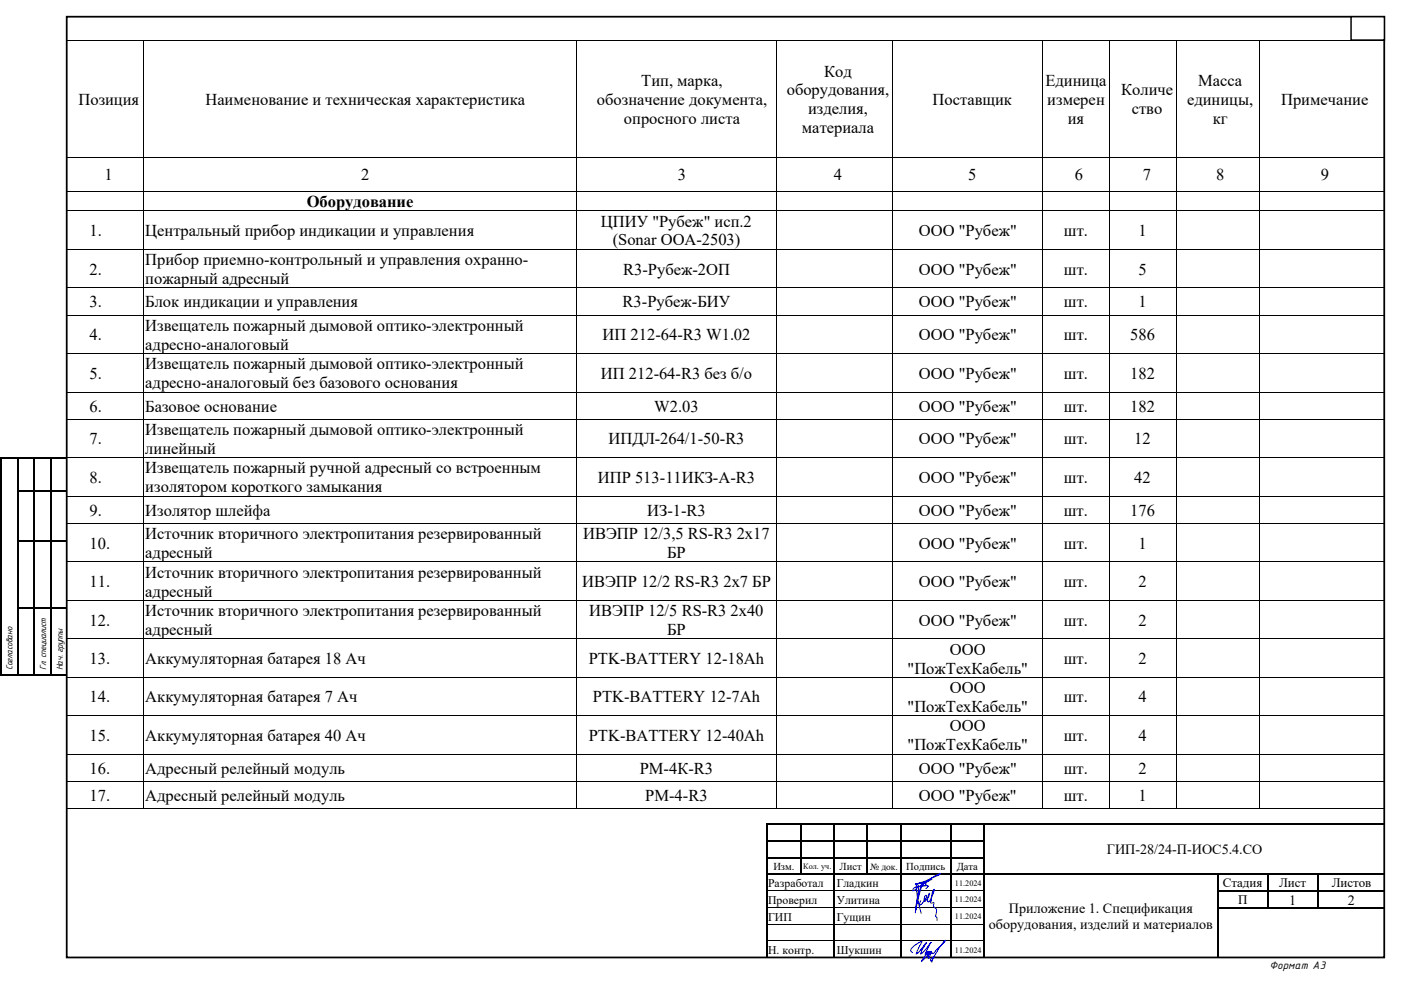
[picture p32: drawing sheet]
<svg xmlns="http://www.w3.org/2000/svg" width="420mm" height="297mm" viewBox="0 0 420 297" stroke-linecap="round" stroke-linejoin="round" font-family="sans-serif">
<defs><g id="words">
<g font-size="5">
<text x="247.1" y="22.9">Код</text>
<text x="192.2" y="25.8">Тип, марка,</text>
<text x="235.9" y="28.6">оборудования,</text>
<text x="313.4" y="25.8">Единица</text>
<text x="336.1" y="28.6">Количе</text>
<text x="359.2" y="25.8">Масса</text>
<text x="23.5" y="31.5">Позиция</text>
<text x="61.6" y="31.5">Наименование и техническая характеристика</text>
<text x="178.9" y="31.5">обозначение документа,</text>
<text x="242.3" y="34.3">изделия,</text>
<text x="279.6" y="31.5">Поставщик</text>
<text x="314" y="31.5">измерен</text>
<text x="339.3" y="34.3">ство</text>
<text x="355.9" y="31.5">единицы,</text>
<text x="384.1" y="31.5">Примечание</text>
<text x="187.1" y="37.1">опросного листа</text>
<text x="240.4" y="40">материала</text>
<text x="320.1" y="37.1">ия</text>
<text x="363.6" y="37.1">кг</text>
<text x="31.4" y="54.1">1</text>
<text x="108.3" y="54.1">2</text>
<text x="203.2" y="54.1">3</text>
<text x="250" y="54.1">4</text>
<text x="290.3" y="54.1">5</text>
<text x="322.2" y="54.1">6</text>
<text x="342.7" y="54.1">7</text>
<text x="364.6" y="54.1">8</text>
<text x="395.9" y="54.1">9</text>
<text x="91.9" y="62.1">Оборудование</text>
<text x="26.8" y="70.7">1.</text>
<text x="43.6" y="70.7">Центральный прибор индикации и управления</text>
<text x="180.2" y="67.9">ЦПИУ &quot;Рубеж&quot; исп.2</text>
<text x="275.5" y="70.7">ООО &quot;Рубеж&quot;</text>
<text x="319" y="70.7">шт.</text>
<text x="341.3" y="70.7">1</text>
<text x="183.7" y="73.6">(Sonar ООА-2503)</text>
<text x="26.8" y="82.3">2.</text>
<text x="43.6" y="79.5">Прибор приемно-контрольный и управления охранно-</text>
<text x="186.8" y="82.3">R3-Рубеж-2ОП</text>
<text x="275.5" y="82.3">ООО &quot;Рубеж&quot;</text>
<text x="319" y="82.3">шт.</text>
<text x="341.3" y="82.3">5</text>
<text x="43.6" y="85.1">пожарный адресный</text>
<text x="26.8" y="92.1">3.</text>
<text x="43.6" y="92.1">Блок индикации и управления</text>
<text x="186.6" y="92.1">R3-Рубеж-БИУ</text>
<text x="275.5" y="92.1">ООО &quot;Рубеж&quot;</text>
<text x="319" y="92.1">шт.</text>
<text x="341.3" y="92.1">1</text>
<text x="26.8" y="102">4.</text>
<text x="43.6" y="99.1">Извещатель пожарный дымовой оптико-электронный</text>
<text x="180.7" y="102">ИП 212-64-R3 W1.02</text>
<text x="275.5" y="102">ООО &quot;Рубеж&quot;</text>
<text x="319" y="102">шт.</text>
<text x="338.8" y="102">586</text>
<text x="43.6" y="104.8">адресно-аналоговый</text>
<text x="26.8" y="113.5">5.</text>
<text x="43.6" y="110.7">Извещатель пожарный дымовой оптико-электронный</text>
<text x="180.2" y="113.5">ИП 212-64-R3 без б/о</text>
<text x="275.5" y="113.5">ООО &quot;Рубеж&quot;</text>
<text x="319" y="113.5">шт.</text>
<text x="338.8" y="113.5">182</text>
<text x="43.6" y="116.4">адресно-аналоговый без базового основания</text>
<text x="26.8" y="123.4">6.</text>
<text x="43.6" y="123.4">Базовое основание</text>
<text x="196.2" y="123.4">W2.03</text>
<text x="275.5" y="123.4">ООО &quot;Рубеж&quot;</text>
<text x="319" y="123.4">шт.</text>
<text x="338.8" y="123.4">182</text>
<text x="43.6" y="130.4">Извещатель пожарный дымовой оптико-электронный</text>
<text x="26.8" y="133.2">7.</text>
<text x="43.6" y="136.1">линейный</text>
<text x="182.5" y="133.2">ИПДЛ-264/1-50-R3</text>
<text x="275.5" y="133.2">ООО &quot;Рубеж&quot;</text>
<text x="319" y="133.2">шт.</text>
<text x="340.1" y="133.2">12</text>
<text x="43.6" y="141.9">Извещатель пожарный ручной адресный со встроенным</text>
<text x="26.8" y="144.7">8.</text>
<text x="43.6" y="147.6">изолятором короткого замыкания</text>
<text x="179.3" y="144.7">ИПР 513-11ИКЗ-А-R3</text>
<text x="275.5" y="144.7">ООО &quot;Рубеж&quot;</text>
<text x="319" y="144.7">шт.</text>
<text x="340.1" y="144.7">42</text>
<text x="26.8" y="154.6">9.</text>
<text x="43.6" y="154.6">Изолятор шлейфа</text>
<text x="194" y="154.6">ИЗ-1-R3</text>
<text x="275.5" y="154.6">ООО &quot;Рубеж&quot;</text>
<text x="319" y="154.6">шт.</text>
<text x="338.8" y="154.6">176</text>
<text x="43.6" y="161.6">Источник вторичного электропитания резервированный</text>
<text x="174.8" y="161.6">ИВЭПР 12/3,5 RS-R3 2х17</text>
<text x="26.8" y="164.5">10.</text>
<text x="43.6" y="167.3">адресный</text>
<text x="200" y="167.3">БР</text>
<text x="275.5" y="164.5">ООО &quot;Рубеж&quot;</text>
<text x="319" y="164.5">шт.</text>
<text x="341.3" y="164.5">1</text>
<text x="43.6" y="173.1">Источник вторичного электропитания резервированный</text>
<text x="26.8" y="176">11.</text>
<text x="43.6" y="178.8">адресный</text>
<text x="174.5" y="176">ИВЭПР 12/2 RS-R3 2х7 БР</text>
<text x="275.5" y="176">ООО &quot;Рубеж&quot;</text>
<text x="319" y="176">шт.</text>
<text x="341.3" y="176">2</text>
<text x="43.6" y="184.7">Источник вторичного электропитания резервированный</text>
<text x="176.7" y="184.7">ИВЭПР 12/5 RS-R3 2х40</text>
<text x="26.8" y="187.5">12.</text>
<text x="43.6" y="190.4">адресный</text>
<text x="200" y="190.4">БР</text>
<text x="275.5" y="187.5">ООО &quot;Рубеж&quot;</text>
<text x="319" y="187.5">шт.</text>
<text x="341.3" y="187.5">2</text>
<text x="284.8" y="196.2">ООО</text>
<text x="26.8" y="199.1">13.</text>
<text x="43.6" y="199.1">Аккумуляторная батарея 18 Ач</text>
<text x="176.5" y="199.1">PTK-BATTERY 12-18Ah</text>
<text x="272.1" y="201.9">&quot;ПожТехКабель&quot;</text>
<text x="319" y="199.1">шт.</text>
<text x="341.3" y="199.1">2</text>
<text x="284.8" y="207.7">ООО</text>
<text x="26.8" y="210.6">14.</text>
<text x="43.6" y="210.6">Аккумуляторная батарея 7 Ач</text>
<text x="177.8" y="210.6">PTK-BATTERY 12-7Ah</text>
<text x="272.1" y="213.4">&quot;ПожТехКабель&quot;</text>
<text x="319" y="210.6">шт.</text>
<text x="341.3" y="210.6">4</text>
<text x="284.8" y="219.2">ООО</text>
<text x="26.8" y="222.1">15.</text>
<text x="43.6" y="222.1">Аккумуляторная батарея 40 Ач</text>
<text x="176.5" y="222.1">PTK-BATTERY 12-40Ah</text>
<text x="272.1" y="224.9">&quot;ПожТехКабель&quot;</text>
<text x="319" y="222.1">шт.</text>
<text x="341.3" y="222.1">4</text>
<text x="26.8" y="231.9">16.</text>
<text x="43.6" y="231.9">Адресный релейный модуль</text>
<text x="191.8" y="231.9">РМ-4К-R3</text>
<text x="275.5" y="231.9">ООО &quot;Рубеж&quot;</text>
<text x="319" y="231.9">шт.</text>
<text x="341.3" y="231.9">2</text>
<text x="26.8" y="240.1">17.</text>
<text x="43.6" y="240.1">Адресный релейный модуль</text>
<text x="193.5" y="240.1">РМ-4-R3</text>
<text x="275.5" y="240.1">ООО &quot;Рубеж&quot;</text>
<text x="319" y="240.1">шт.</text>
<text x="341.3" y="240.1">1</text>
</g>
<g font-size="4.2">
<text x="331.9" y="256.1">ГИП-28/24-П-ИОС5.4.СО</text>
<text x="302.5" y="273.7">Приложение 1. Спецификация</text>
<text x="386.5" y="271.4">1</text>
<text x="404.1" y="271.4">2</text>
<text x="296.5" y="278.6">оборудования, изделий и материалов</text>
</g>
<g font-size="3.9">
<text x="366.6" y="266">Стадия</text>
<text x="383.5" y="266">Лист</text>
<text x="399.2" y="266">Листов</text>
<text x="371.2" y="271">П</text>
</g>
<g font-size="3.5">
<text x="230.3" y="265.9">Разработал</text>
<text x="250.9" y="265.9">Гладкин</text>
<text x="230.3" y="270.9">Проверил</text>
<text x="230.3" y="275.9">ГИП</text>
<text x="250.9" y="270.9">Улитина</text>
<text x="250.9" y="275.9">Гущин</text>
<text x="230.3" y="286">Н. контр.</text>
<text x="250.9" y="286">Шукшин</text>
<text x="380.6" y="290.4">Формат А3</text>
</g>
<g font-size="3.2">
<text x="231.9" y="260.8">Изм.</text>
<text x="251.7" y="260.8">Лист</text>
<text x="271.7" y="260.8">Подпись</text>
<text x="286.9" y="260.8">Дата</text>
</g>
<g font-size="2.8">
<text x="3.8" y="200.9" transform="rotate(-90 3.8 200.9)">Согласовано</text>
<text x="13.8" y="200.9" transform="rotate(-90 13.8 200.9)">Гл. специалист</text>
<text x="18.8" y="200.9" transform="rotate(-90 18.8 200.9)">Нач. группы</text>
<text x="260.9" y="260.6">№ док.</text>
</g>
<g font-size="2.5">
<text x="240.8" y="260.5">Кол. уч.</text>
<text x="286.3" y="265.5">11.2024</text>
<text x="286.3" y="270.5">11.2024</text>
<text x="286.3" y="275.5">11.2024</text>
<text x="286.3" y="285.5">11.2024</text>
</g>
</g></defs>
<g fill="#000">
<path d="M0 136.9h.5v.6h-.5zM0 136.9h.5v.5h-.5zM.5 136.9h4.5v.5h-4.5zM5 137.4l.5 .1zM5 136.9h.5v.5h-.5zM5.5 136.9h4.5v.5h-4.5zM10 137.4l.5 .1zM10 136.9h.5v.5h-.5zM10.5 136.9h4.5v.5h-4.5zM15 137.4l.5 .1zM15 136.9h.5v.5h-.5zM15.5 136.9h4.5v.5h-4.5z"/>
<path d="M0 137.5h.5v9.4h-.5zM0 146.9h.5v.5h-.5zM0 147.4h.5v14.5h-.5zM0 161.9h.5v.6h-.5zM0 162.5h.5v19.4h-.5zM0 181.9h.5v.6h-.5zM0 182.5h.5v19.5h-.5zM0 202h.5v.5h-.5zM229.8 247.2h.5v.2h-.5zM229.8 246.8h.5v.4h-.5zM239.8 247.2h.5v.2h-.5zM239.8 246.8h.4v.4h-.4z"/>
<path d="M249.8 247.2h.5v.2h-.5zM249.8 246.8h.3v.4h-.3zM259.8 247.2h.5v.2h-.5zM259.8 246.8h.3v.4h-.3zM269.8 247.2h.5v.2h-.5zM269.8 246.8h.3v.4h-.3zM284.8 247.2h.5v.2h-.5zM284.8 246.8h.4v.4h-.4zM364.8 262.4h.5zM379.8 262.4h.5zM394.8 262.4h.6z"/>
</g>
<path d="M230.3 247h9.5M230.3 252h9.5M240.2 247h9.6M240.3 252h9.5M250.1 247h9.7M250.3 252h9.5M260.1 247h9.7M260.3 252h9.5M270.1 247h14.7M270.3 252h14.5M285.2 247h9.6M285.3 252h9.5" fill="none" stroke="#000" stroke-width=".34"/>
<g fill="#000">
<path d="M5 137.5h.5v9.4h-.5z" fill-rule="evenodd"/>
<path d="M5 146.9h.5v.5h-.5z" fill-rule="evenodd"/>
<path d="M5.5 146.9h4.5v.5h-4.5z" fill-rule="evenodd"/>
<path d="M10 137.5h.5v9.4h-.5z" fill-rule="evenodd"/>
<path d="M10 146.9h.5v.5h-.5z" fill-rule="evenodd"/>
<path d="M10.5 146.9h4.5v.5h-4.5z" fill-rule="evenodd"/>
<path d="M15 137.5h.5v9.4h-.5z" fill-rule="evenodd"/>
<path d="M15 146.9h.5v.5h-.5z" fill-rule="evenodd"/>
<path d="M15.5 146.9h4.5v.5h-4.5z" fill-rule="evenodd"/>
<path d="M5 147.4h.5v14.5h-.5z" fill-rule="evenodd"/>
<path d="M5 161.9h.5v.6h-.5z" fill-rule="evenodd"/>
<path d="M5.5 161.9h4.5v.5h-4.5z" fill-rule="evenodd"/>
<path d="M10 147.4h.5v14.5h-.5z" fill-rule="evenodd"/>
<path d="M10 161.9h.5v.6h-.5z" fill-rule="evenodd"/>
<path d="M10.5 161.9h4.5v.5h-4.5z" fill-rule="evenodd"/>
<path d="M15 147.4h.5v14.5h-.5z" fill-rule="evenodd"/>
<path d="M15 161.9h.5v.6h-.5z" fill-rule="evenodd"/>
<path d="M15.5 161.9h4.5v.5h-4.5z" fill-rule="evenodd"/>
<path d="M5 162.5h.5v19.4h-.5z" fill-rule="evenodd"/>
<path d="M5 181.9h.5v.6h-.5z" fill-rule="evenodd"/>
<path d="M5.5 181.9h4.5v.6h-4.5z" fill-rule="evenodd"/>
<path d="M10 162.5h.5v19.4h-.5z" fill-rule="evenodd"/>
<path d="M10 181.9h.5v.6h-.5z" fill-rule="evenodd"/>
<path d="M10.5 181.9h4.5v.6h-4.5z" fill-rule="evenodd"/>
<path d="M15 162.5h.5v19.4h-.5z" fill-rule="evenodd"/>
<path d="M15 181.9h.5v.6h-.5z" fill-rule="evenodd"/>
<path d="M15.5 181.9h4.5v.6h-4.5z" fill-rule="evenodd"/>
<path d="M.5 202h4.5v.5h-4.5z" fill-rule="evenodd"/>
<path d="M5 182.5h.5v19.5h-.5z" fill-rule="evenodd"/>
<path d="M5 202h.5v.5h-.5z" fill-rule="evenodd"/>
<path d="M5.5 202h4.5v.5h-4.5z" fill-rule="evenodd"/>
<path d="M10 182.5h.5v19.5h-.5z" fill-rule="evenodd"/>
<path d="M10 202h.5v.5h-.5z" fill-rule="evenodd"/>
<path d="M10.5 202h4.5v.5h-4.5z" fill-rule="evenodd"/>
<path d="M15 182.5h.5v19.5h-.5z" fill-rule="evenodd"/>
<path d="M15 202h.5v.5h-.5z" fill-rule="evenodd"/>
<path d="M15.5 202h4.5v.5h-4.5z" fill-rule="evenodd"/>
<path d="M229.8 247.4h.5v4.4h-.5z" fill-rule="evenodd"/>
<path d="M229.8 251.8h.5v.6h-.5z" fill-rule="evenodd"/>
<path d="M229.8 252.4h.5v4.5h-.5z" fill-rule="evenodd"/>
<path d="M229.8 256.9h.5v.5h-.5z" fill-rule="evenodd"/>
<path d="M230.3 256.9h9.5v.5h-9.5z" fill-rule="evenodd"/>
<path d="M239.8 247.4h.5v4.4h-.5z" fill-rule="evenodd"/>
<path d="M239.8 251.8h.5v.6h-.5z" fill-rule="evenodd"/>
<path d="M239.8 252.4h.5v4.5h-.5z" fill-rule="evenodd"/>
<path d="M239.8 256.9h.5v.5h-.5z" fill-rule="evenodd"/>
<path d="M240.3 256.9h9.5v.5h-9.5z" fill-rule="evenodd"/>
<path d="M249.8 247.4h.5v4.4h-.5z" fill-rule="evenodd"/>
<path d="M249.8 251.8h.5v.6h-.5z" fill-rule="evenodd"/>
<path d="M249.8 252.4h.5v4.5h-.5z" fill-rule="evenodd"/>
<path d="M249.8 256.9h.5v.5h-.5z" fill-rule="evenodd"/>
<path d="M250.3 256.9h9.5v.5h-9.5z" fill-rule="evenodd"/>
<path d="M259.8 247.4h.5v4.4h-.5z" fill-rule="evenodd"/>
<path d="M259.8 251.8h.5v.6h-.5z" fill-rule="evenodd"/>
<path d="M259.8 252.4h.5v4.5h-.5z" fill-rule="evenodd"/>
<path d="M259.8 256.9h.5v.5h-.5z" fill-rule="evenodd"/>
<path d="M260.3 256.9h9.5v.5h-9.5z" fill-rule="evenodd"/>
<path d="M269.8 247.4h.5v4.4h-.5z" fill-rule="evenodd"/>
<path d="M269.8 251.8h.5v.6h-.5z" fill-rule="evenodd"/>
<path d="M269.8 252.4h.5v4.5h-.5z" fill-rule="evenodd"/>
<path d="M269.8 256.9h.5v.5h-.5z" fill-rule="evenodd"/>
<path d="M270.3 256.9h14.5v.5h-14.5z" fill-rule="evenodd"/>
<path d="M284.8 247.4h.5v4.4h-.5z" fill-rule="evenodd"/>
<path d="M284.8 251.8h.5v.6h-.5z" fill-rule="evenodd"/>
<path d="M284.8 252.4h.5v4.5h-.5z" fill-rule="evenodd"/>
<path d="M284.8 256.9h.5v.5h-.5z" fill-rule="evenodd"/>
<path d="M285.3 256.9h9.5v.5h-9.5z" fill-rule="evenodd"/>
<path d="M294.8 246.8h.5v.6h-.5z" fill-rule="evenodd"/>
<path d="M294.8 246.8h.5v.6h-.5z" fill-rule="evenodd"/>
<path d="M294.8 247.4h.5v4.4h-.5z" fill-rule="evenodd"/>
<path d="M294.8 251.8h.5v.6h-.5z" fill-rule="evenodd"/>
<path d="M294.8 252.4h.5v4.5h-.5z" fill-rule="evenodd"/>
<path d="M294.8 256.9h.5v.5h-.5z" fill-rule="evenodd"/>
<path d="M295.3 246.8h119.7v.6h-119.7z" fill-rule="evenodd"/>
<path d="M229.8 257.4h.5v4.5h-.5z" fill-rule="evenodd"/>
<path d="M229.8 261.9h.5v.5h-.5z" fill-rule="evenodd"/>
<path d="M229.8 262.4h.5v4.5h-.5z" fill-rule="evenodd"/>
<path d="M229.8 266.9h.5v.5h-.5z" fill-rule="evenodd"/>
<path d="M229.8 267.4h.5v4.5h-.5z" fill-rule="evenodd"/>
<path d="M229.8 271.9h.5v.6h-.5z" fill-rule="evenodd"/>
<path d="M229.8 272.5h.5v4.4h-.5z" fill-rule="evenodd"/>
<path d="M229.8 276.9h.5v.6h-.5z" fill-rule="evenodd"/>
<path d="M230.3 261.9h9.5v.5h-9.5z" fill-rule="evenodd"/>
<path d="M239.8 257.4h.5v4.5h-.5z" fill-rule="evenodd"/>
<path d="M239.8 261.9h.5v.5h-.5z" fill-rule="evenodd"/>
<path d="M240.3 261.9h9.5v.5h-9.5z" fill-rule="evenodd"/>
<path d="M249.8 257.4h.5v4.5h-.5z" fill-rule="evenodd"/>
<path d="M249.8 261.9h.5v.5h-.5z" fill-rule="evenodd"/>
<path d="M249.8 262.4h.5v4.5h-.5z" fill-rule="evenodd"/>
<path d="M249.8 266.9h.5v.5h-.5z" fill-rule="evenodd"/>
<path d="M249.8 267.4h.5v4.5h-.5z" fill-rule="evenodd"/>
<path d="M249.8 271.9h.5v.6h-.5z" fill-rule="evenodd"/>
<path d="M249.8 272.5h.5v4.4h-.5z" fill-rule="evenodd"/>
<path d="M249.8 276.9h.5v.6h-.5z" fill-rule="evenodd"/>
<path d="M250.3 261.9h9.5v.5h-9.5z" fill-rule="evenodd"/>
<path d="M259.8 257.4h.5v4.5h-.5z" fill-rule="evenodd"/>
<path d="M259.8 261.9h.5v.5h-.5z" fill-rule="evenodd"/>
<path d="M260.3 261.9h9.5v.5h-9.5z" fill-rule="evenodd"/>
<path d="M269.8 257.4h.5v4.5h-.5z" fill-rule="evenodd"/>
<path d="M269.8 261.9h.5v.5h-.5z" fill-rule="evenodd"/>
<path d="M269.8 262.4h.5v4.5h-.5z" fill-rule="evenodd"/>
<path d="M269.8 266.9h.5v.5h-.5z" fill-rule="evenodd"/>
<path d="M269.8 267.4h.5v4.5h-.5z" fill-rule="evenodd"/>
<path d="M269.8 271.9h.5v.6h-.5z" fill-rule="evenodd"/>
<path d="M269.8 272.5h.5v4.4h-.5z" fill-rule="evenodd"/>
<path d="M269.8 276.9h.5v.6h-.5z" fill-rule="evenodd"/>
<path d="M270.3 261.9h14.5v.5h-14.5z" fill-rule="evenodd"/>
<path d="M284.8 257.4h.5v4.5h-.5z" fill-rule="evenodd"/>
<path d="M284.8 261.9h.5v.5h-.5z" fill-rule="evenodd"/>
<path d="M284.8 262.4h.5v4.5h-.5z" fill-rule="evenodd"/>
<path d="M284.8 266.9h.5v.5h-.5z" fill-rule="evenodd"/>
<path d="M284.8 267.4h.5v4.5h-.5z" fill-rule="evenodd"/>
<path d="M284.8 271.9h.5v.6h-.5z" fill-rule="evenodd"/>
<path d="M284.8 272.5h.5v4.4h-.5z" fill-rule="evenodd"/>
<path d="M284.8 276.9h.5v.6h-.5z" fill-rule="evenodd"/>
<path d="M285.3 261.9h9.5v.5h-9.5z" fill-rule="evenodd"/>
<path d="M294.8 257.4h.5v4.5h-.5z" fill-rule="evenodd"/>
<path d="M294.8 261.9h.5v.5h-.5z" fill-rule="evenodd"/>
<path d="M294.8 262.4h.5v4.5h-.5z" fill-rule="evenodd"/>
<path d="M294.8 266.9h.5v.5h-.5z" fill-rule="evenodd"/>
<path d="M294.8 267.4h.5v4.5h-.5z" fill-rule="evenodd"/>
<path d="M294.8 271.9h.5v.6h-.5z" fill-rule="evenodd"/>
<path d="M294.8 272.5h.5v4.4h-.5z" fill-rule="evenodd"/>
<path d="M294.8 276.9h.5v.6h-.5z" fill-rule="evenodd"/>
<path d="M295.3 261.9h69.5v.5h-69.5z" fill-rule="evenodd"/>
<path d="M364.8 261.9h.5v.5h-.5z" fill-rule="evenodd"/>
<path d="M364.8 262.4h.5v4.5h-.5z" fill-rule="evenodd"/>
<path d="M364.8 266.9h.5v.5h-.5z" fill-rule="evenodd"/>
<path d="M364.8 267.4h.5v4.5h-.5z" fill-rule="evenodd"/>
<path d="M364.8 271.9h.5v.6h-.5z" fill-rule="evenodd"/>
<path d="M364.8 272.5h.5v4.4h-.5z" fill-rule="evenodd"/>
<path d="M364.8 276.9h.5v.6h-.5z" fill-rule="evenodd"/>
<path d="M365.3 261.9h14.5v.5h-14.5z" fill-rule="evenodd"/>
<path d="M365.3 266.9h14.5v.5h-14.5z" fill-rule="evenodd"/>
<path d="M365.3 271.9h14.5v.5h-14.5z" fill-rule="evenodd"/>
<path d="M379.8 261.9h.5v.5h-.5z" fill-rule="evenodd"/>
<path d="M379.8 262.4h.5v4.5h-.5z" fill-rule="evenodd"/>
<path d="M379.8 266.9h.5v.5h-.5z" fill-rule="evenodd"/>
<path d="M379.8 267.4h.5v4.5h-.5z" fill-rule="evenodd"/>
<path d="M379.8 271.9h.5v.5h-.5z" fill-rule="evenodd"/>
<path d="M380.3 261.9h14.5v.5h-14.5z" fill-rule="evenodd"/>
<path d="M380.3 266.9h14.5v.5h-14.5z" fill-rule="evenodd"/>
<path d="M380.3 271.9h14.5v.5h-14.5z" fill-rule="evenodd"/>
<path d="M394.8 261.9h.6v.5h-.6z" fill-rule="evenodd"/>
<path d="M394.8 262.4h.6v4.5h-.6z" fill-rule="evenodd"/>
<path d="M394.8 266.9h.6v.5h-.6z" fill-rule="evenodd"/>
<path d="M394.8 267.4h.6v4.5h-.6z" fill-rule="evenodd"/>
<path d="M394.8 271.9h.6v.5h-.6z" fill-rule="evenodd"/>
<path d="M395.4 261.9h19.6v.5h-19.6z" fill-rule="evenodd"/>
<path d="M395.4 266.9h19.6v.5h-19.6z" fill-rule="evenodd"/>
<path d="M395.4 271.9h19.6v.5h-19.6z" fill-rule="evenodd"/>
<path d="M229.8 277.5h.5v4.4h-.5z" fill-rule="evenodd"/>
<path d="M229.8 281.9h.5v.5h-.5z" fill-rule="evenodd"/>
<path d="M229.8 282.4h.5v4.5h-.5z" fill-rule="evenodd"/>
<path d="M249.8 277.5h.5v4.4h-.5z" fill-rule="evenodd"/>
<path d="M249.8 281.9h.5v.5h-.5z" fill-rule="evenodd"/>
<path d="M249.8 282.4h.5v4.5h-.5z" fill-rule="evenodd"/>
<path d="M269.8 277.5h.5v4.4h-.5z" fill-rule="evenodd"/>
<path d="M269.8 281.9h.5v.5h-.5z" fill-rule="evenodd"/>
<path d="M269.8 282.4h.5v4.5h-.5z" fill-rule="evenodd"/>
<path d="M284.8 277.5h.5v4.4h-.5z" fill-rule="evenodd"/>
<path d="M284.8 281.9h.5v.5h-.5z" fill-rule="evenodd"/>
<path d="M284.8 282.4h.5v4.5h-.5z" fill-rule="evenodd"/>
<path d="M294.8 277.5h.5v4.4h-.5z" fill-rule="evenodd"/>
<path d="M294.8 281.9h.5v.5h-.5z" fill-rule="evenodd"/>
<path d="M294.8 282.4h.5v4.5h-.5z" fill-rule="evenodd"/>
<path d="M364.8 277.5h.5v4.4h-.5z" fill-rule="evenodd"/>
<path d="M364.8 281.9h.5v.5h-.5z" fill-rule="evenodd"/>
<path d="M364.8 282.4h.5v4.5h-.5z" fill-rule="evenodd"/>
</g>
<g fill="none" stroke="#000" stroke-width=".3">
<path d="M230.3 267h19.5M230.3 272h19.5M230.3 277h19.5M250.3 267h19.5M250.3 272h19.5M250.3 277h19.5M270.3 267h14.5M270.3 272h14.5M270.3 277h14.5M285.3 267h9.5M285.3 272h9.5M285.3 277h9.5"/>
<path d="M230.3 282h19.5M250.3 282h19.5M270.3 282h14.5M285.3 282h9.5"/>
</g>
<path d="M20 5h395v282h-395z" fill="none" stroke="#000" stroke-width=".53"/>
<path d="M405.1 5h10v7h-10z" fill-rule="evenodd" fill="#fff" stroke="#000" stroke-width=".44"/>
<path d="M279.4 263.6l-3.2 1.7 .5-.2a.51 .51 0 0 0 .5 .3 .51 .51 0 0 0 .5-.4l-1-.3-2.4 .3 4.6-1.5 2.7-1.3 .2-.3-1.5 .6-2 1.3-4.6 3.2a1.8 1.8 0 0 1 1.3-1.4l-.2 .4 3.5-.5-.7 .8M273.5 285.5a.91 .91 0 0 1-.4-.9 .91 .91 0 0 1 .6-.8l1.1-.8 1.6-.8-1.4 2.8-.3 .9h.1l3-3.4-1.5 2.5-.2 .9 1.1-.9 1.9-2.6-1.7 3.7a.87 .87 0 0 0 1.1-.7l-.1-.2-.3 .1-1.8 2.8 2.5-2.7-.6 1.2 1-1.4-.8 2a1.08 1.08 0 0 1 .2-1.3 1.08 1.08 0 0 1 1.3-.1l3.5-3.9-1.7 2-1.8 3.1-.5 1.3a.82 .82 0 0 1-.3-.9 .82 .82 0 0 1 .8-.6h.4" fill="none" stroke="#00f" stroke-width=".3"/>
<path d="M274.4 273.6l.9-5.3 1.4-3.8-1.2 3.9-1 4.5 .9-6.9-.5-1-.2 .5 .5 4.2 1 4M276 270l-.3 .8 .1 .5 1.7-1.8 .3-.8-.1-.3-.5 .5-.1 1.3 .6-.3 .8-1.4 .1-.8-.5 1.9 .1 .7h.3l.9-1.7 .7-2-.6 .8-.5 2.6 .2 .2-.2 .2 .2 .3 .8-.1-.1 1.1 .8 .8-.2 2.1 .4 .4v.9" fill="none" stroke="#00c" stroke-width=".3"/>
<g fill="#000">
<path d="M19.9 12.1l.2 .1zM43 12.1l.2 .1zM172.8 12.1l.2 .1zM232.7 12.1l.2 .1zM267.6 12.1l.2 .1zM312.5 12.1l.2 .1zM332.5 12.1l.2 .1zM352.5 12.1l.2 .1zM377.4 12.1l.2 .1zM415 12.1l.2 .1zM19.9 47.1l.2 .2zM19.9 57.3l.2 .1z"/>
<path d="M43 47.1l.2 .2zM43 57.3l.2 .1zM172.8 47.1l.2 .2zM172.8 57.3l.2 .1zM232.7 47.1l.2 .2zM232.7 57.3l.2 .1zM267.6 47.1l.2 .2zM267.6 57.3l.2 .1zM312.5 47.1l.2 .2zM312.5 57.3l.2 .1zM332.5 47.1l.2 .2zM332.5 57.3l.2 .1z"/>
<path d="M352.5 47.1l.2 .2zM352.5 57.3l.2 .1zM377.4 47.1l.2 .2zM377.4 57.3l.2 .1zM415 47.1l.2 .2zM415 57.3l.2 .1zM19.9 63.1l.2 .2zM19.9 74.7l.2 .1zM43 63.1l.2 .2zM43 74.7l.2 .1zM172.8 63.1l.2 .2zM172.8 74.7l.2 .1z"/>
<path d="M232.7 63.1l.2 .2zM232.7 74.7l.2 .1zM267.6 63.1l.2 .2zM267.6 74.7l.2 .1zM312.5 63.1l.2 .2zM312.5 74.7l.2 .1zM332.5 63.1l.2 .2zM332.5 74.7l.2 .1zM352.5 63.1l.2 .2zM352.5 74.7l.2 .1zM377.4 63.1l.2 .2zM377.4 74.7l.2 .1z"/>
<path d="M415 63.1l.2 .2zM415 74.7l.2 .1zM19.9 86.2l.2 .2zM19.9 94.4l.2 .1zM43 86.2l.2 .2zM43 94.4l.2 .1zM172.8 86.2l.2 .2zM172.8 94.4l.2 .1zM232.7 86.2l.2 .2zM232.7 94.4l.2 .1zM267.6 86.2l.2 .2zM267.6 94.4l.2 .1z"/>
<path d="M312.5 86.2l.2 .2zM312.5 94.4l.2 .1zM332.5 86.2l.2 .2zM332.5 94.4l.2 .1zM352.5 86.2l.2 .2zM352.5 94.4l.2 .1zM377.4 86.2l.2 .2zM377.4 94.4l.2 .1zM415 86.2l.2 .2zM415 94.4l.2 .1zM19.9 105.9l.2 .1zM19.9 117.4l.2 .2z"/>
<path d="M43 105.9l.2 .1zM43 117.4l.2 .2zM172.8 105.9l.2 .1zM172.8 117.4l.2 .2zM232.7 105.9l.2 .1zM232.7 117.4l.2 .2zM267.6 105.9l.2 .1zM267.6 117.4l.2 .2zM312.5 105.9l.2 .1zM312.5 117.4l.2 .2zM332.5 105.9l.2 .1zM332.5 117.4l.2 .2z"/>
<path d="M352.5 105.9l.2 .1zM352.5 117.4l.2 .2zM377.4 105.9l.2 .1zM377.4 117.4l.2 .2zM415 105.9l.2 .1zM415 117.4l.2 .2zM19.9 125.6l.2 .2zM19.9 137.1l.2 .2zM43 125.6l.2 .2zM43 137.1l.2 .2zM172.8 125.6l.2 .2zM172.8 137.1l.2 .2z"/>
<path d="M232.7 125.6l.2 .2zM232.7 137.1l.2 .2zM267.6 125.6l.2 .2zM267.6 137.1l.2 .2zM312.5 125.6l.2 .2zM312.5 137.1l.2 .2zM332.5 125.6l.2 .2zM332.5 137.1l.2 .2zM352.5 125.6l.2 .2zM352.5 137.1l.2 .2zM377.4 125.6l.2 .2zM377.4 137.1l.2 .2z"/>
<path d="M415 125.6l.2 .2zM415 137.1l.2 .2zM19.9 148.6l.2 .2zM19.9 156.8l.2 .2zM43 148.6l.2 .2zM43 156.8l.2 .2zM172.8 148.6l.2 .2zM172.8 156.8l.2 .2zM232.7 148.6l.2 .2zM232.7 156.8l.2 .2zM267.6 148.6l.2 .2zM267.6 156.8l.2 .2z"/>
<path d="M312.5 148.6l.2 .2zM312.5 156.8l.2 .2zM332.5 148.6l.2 .2zM332.5 156.8l.2 .2zM352.5 148.6l.2 .2zM352.5 156.8l.2 .2zM377.4 148.6l.2 .2zM377.4 156.8l.2 .2zM415 148.6l.2 .2zM415 156.8l.2 .2zM19.9 168.4l.2 .1zM43 168.4l.2 .1z"/>
<path d="M172.8 168.4l.2 .1zM232.7 168.4l.2 .1zM267.6 168.4l.2 .1zM312.5 168.4l.2 .1zM332.5 168.4l.2 .1zM352.5 168.4l.2 .1zM377.4 168.4l.2 .1zM415 168.4l.2 .1zM19.9 179.9l.2 .1zM19.9 191.4l.2 .2zM43 179.9l.2 .1zM43 191.4l.2 .2z"/>
<path d="M172.8 179.9l.2 .1zM172.8 191.4l.2 .2zM232.7 179.9l.2 .1zM232.7 191.4l.2 .2zM267.6 179.9l.2 .1zM267.6 191.4l.2 .2zM312.5 179.9l.2 .1zM312.5 191.4l.2 .2zM332.5 179.9l.2 .1zM332.5 191.4l.2 .2zM352.5 179.9l.2 .1zM352.5 191.4l.2 .2z"/>
<path d="M377.4 179.9l.2 .1zM377.4 191.4l.2 .2zM415 179.9l.2 .1zM415 191.4l.2 .2zM19.9 202.9l.2 .2zM19.9 214.5l.2 .1zM43 202.9l.2 .2zM43 214.5l.2 .1zM172.8 202.9l.2 .2zM172.8 214.5l.2 .1zM232.7 202.9l.2 .2zM232.7 214.5l.2 .1z"/>
<path d="M267.6 202.9l.2 .2zM267.6 214.5l.2 .1zM312.5 202.9l.2 .2zM312.5 214.5l.2 .1zM332.5 202.9l.2 .2zM332.5 214.5l.2 .1zM352.5 202.9l.2 .2zM352.5 214.5l.2 .1zM377.4 202.9l.2 .2zM377.4 214.5l.2 .1zM415 202.9l.2 .2zM415 214.5l.2 .1z"/>
<path d="M19.9 226l.2 .1zM19.9 234.2l.2 .2zM43 226l.2 .1zM43 234.2l.2 .2zM172.8 226l.2 .1zM172.8 234.2l.2 .2zM232.7 226l.2 .1zM232.7 234.2l.2 .2zM267.6 226l.2 .1zM267.6 234.2l.2 .2zM312.5 226l.2 .1zM312.5 234.2l.2 .2z"/>
<path d="M332.5 226l.2 .1zM332.5 234.2l.2 .2zM352.5 226l.2 .1zM352.5 234.2l.2 .2zM377.4 226l.2 .1zM377.4 234.2l.2 .2zM415 226l.2 .1zM415 234.2l.2 .2zM19.9 242.4l.2 .1zM43 242.4l.2 .1zM172.8 242.4l.2 .1zM232.7 242.4l.2 .1z"/>
<path d="M267.6 242.4l.2 .1zM312.5 242.4l.2 .1zM332.5 242.4l.2 .1zM352.5 242.4l.2 .1zM377.4 242.4l.2 .1zM415 242.4l.2 .1z"/>
</g>
<g fill="none" stroke="#000" stroke-width=".3">
<path d="M20 12.2v34.9M20.1 12.1h22.9M43.1 12.2v34.9M43.2 12.1h129.6M172.9 12.2v34.9M173 12.1h59.7M232.8 12.2v34.9M232.9 12.1h34.7M267.7 12.2v34.9M267.8 12.1h44.7M312.6 12.2v34.9M312.7 12.1h19.8"/>
<path d="M332.6 12.2v34.9M332.7 12.1h19.8M352.6 12.2v34.9M352.7 12.1h24.7M377.5 12.2v34.9M377.6 12.1h37.4M415.1 12.2v34.9M20 47.3v10M20 57.4v5.7M20.1 47.2h22.9M20.1 57.4h22.9M43.1 47.3v10"/>
<path d="M43.1 57.4v5.7M43.2 47.2h129.6M43.2 57.4h129.6M172.9 47.3v10M172.9 57.4v5.7M173 47.2h59.7M173 57.4h59.7M232.8 47.3v10M232.8 57.4v5.7M232.9 47.2h34.7M232.9 57.4h34.7M267.7 47.3v10"/>
<path d="M267.7 57.4v5.7M267.8 47.2h44.7M267.8 57.4h44.7M312.6 47.3v10M312.6 57.4v5.7M312.7 47.2h19.8M312.7 57.4h19.8M332.6 47.3v10M332.6 57.4v5.7M332.7 47.2h19.8M332.7 57.4h19.8M352.6 47.3v10"/>
<path d="M352.6 57.4v5.7M352.7 47.2h24.7M352.7 57.4h24.7M377.5 47.3v10M377.5 57.4v5.7M377.6 47.2h37.4M377.6 57.4h37.4M415.1 47.3v10M415.1 57.4v5.7M20 63.3v11.4M20 74.8v11.4M20.1 63.2h22.9"/>
<path d="M20.1 74.8h22.9M43.1 63.3v11.4M43.1 74.8v11.4M43.2 63.2h129.6M43.2 74.8h129.6M172.9 63.3v11.4M172.9 74.8v11.4M173 63.2h59.7M173 74.8h59.7M232.8 63.3v11.4M232.8 74.8v11.4M232.9 63.2h34.7"/>
<path d="M232.9 74.8h34.7M267.7 63.3v11.4M267.7 74.8v11.4M267.8 63.2h44.7M267.8 74.8h44.7M312.6 63.3v11.4M312.6 74.8v11.4M312.7 63.2h19.8M312.7 74.8h19.8M332.6 63.3v11.4M332.6 74.8v11.4M332.7 63.2h19.8"/>
<path d="M332.7 74.8h19.8M352.6 63.3v11.4M352.6 74.8v11.4M352.7 63.2h24.7M352.7 74.8h24.7M377.5 63.3v11.4M377.5 74.8v11.4M377.6 63.2h37.4M377.6 74.8h37.4M415.1 63.3v11.4M415.1 74.8v11.4M20 86.4v8"/>
<path d="M20 94.5v11.4M20.1 86.3h22.9M20.1 94.4h22.9M43.1 86.4v8M43.1 94.5v11.4M43.2 86.3h129.6M43.2 94.4h129.6M172.9 86.4v8M172.9 94.5v11.4M173 86.3h59.7M173 94.4h59.7M232.8 86.4v8"/>
<path d="M232.8 94.5v11.4M232.9 86.3h34.7M232.9 94.4h34.7M267.7 86.4v8M267.7 94.5v11.4M267.8 86.3h44.7M267.8 94.4h44.7M312.6 86.4v8M312.6 94.5v11.4M312.7 86.3h19.8M312.7 94.4h19.8M332.6 86.4v8"/>
<path d="M332.6 94.5v11.4M332.7 86.3h19.8M332.7 94.4h19.8M352.6 86.4v8M352.6 94.5v11.4M352.7 86.3h24.7M352.7 94.4h24.7M377.5 86.4v8M377.5 94.5v11.4M377.6 86.3h37.4M377.6 94.4h37.4M415.1 86.4v8"/>
<path d="M415.1 94.5v11.4M20 106v11.4M20 117.6v8M20.1 106h22.9M20.1 117.5h22.9M43.1 106v11.4M43.1 117.6v8M43.2 106h129.6M43.2 117.5h129.6M172.9 106v11.4M172.9 117.6v8M173 106h59.7"/>
<path d="M173 117.5h59.7M232.8 106v11.4M232.8 117.6v8M232.9 106h34.7M232.9 117.5h34.7M267.7 106v11.4M267.7 117.6v8M267.8 106h44.7M267.8 117.5h44.7M312.6 106v11.4M312.6 117.6v8M312.7 106h19.8"/>
<path d="M312.7 117.5h19.8M332.6 106v11.4M332.6 117.6v8M332.7 106h19.8M332.7 117.5h19.8M352.6 106v11.4M352.6 117.6v8M352.7 106h24.7M352.7 117.5h24.7M377.5 106v11.4M377.5 117.6v8M377.6 106h37.4"/>
<path d="M377.6 117.5h37.4M415.1 106v11.4M415.1 117.6v8M20 125.8v11.3M20 137.3v11.3M20.1 125.7h22.9M20.1 137.2h22.9M43.1 125.8v11.3M43.1 137.3v11.3M43.2 125.7h129.6M43.2 137.2h129.6M172.9 125.8v11.3"/>
<path d="M172.9 137.3v11.3M173 125.7h59.7M173 137.2h59.7M232.8 125.8v11.3M232.8 137.3v11.3M232.9 125.7h34.7M232.9 137.2h34.7M267.7 125.8v11.3M267.7 137.3v11.3M267.8 125.7h44.7M267.8 137.2h44.7M312.6 125.8v11.3"/>
<path d="M312.6 137.3v11.3M312.7 125.7h19.8M312.7 137.2h19.8M332.6 125.8v11.3M332.6 137.3v11.3M332.7 125.7h19.8M332.7 137.2h19.8M352.6 125.8v11.3M352.6 137.3v11.3M352.7 125.7h24.7M352.7 137.2h24.7M377.5 125.8v11.3"/>
<path d="M377.5 137.3v11.3M377.6 125.7h37.4M377.6 137.2h37.4M415.1 125.8v11.3M415.1 137.3v11.3M20 148.8v8M20 157v11.4M20.1 148.7h22.9M20.1 156.9h22.9M43.1 148.8v8M43.1 157v11.4M43.2 148.7h129.6"/>
<path d="M43.2 156.9h129.6M172.9 148.8v8M172.9 157v11.4M173 148.7h59.7M173 156.9h59.7M232.8 148.8v8M232.8 157v11.4M232.9 148.7h34.7M232.9 156.9h34.7M267.7 148.8v8M267.7 157v11.4M267.8 148.7h44.7"/>
<path d="M267.8 156.9h44.7M312.6 148.8v8M312.6 157v11.4M312.7 148.7h19.8M312.7 156.9h19.8M332.6 148.8v8M332.6 157v11.4M332.7 148.7h19.8M332.7 156.9h19.8M352.6 148.8v8M352.6 157v11.4M352.7 148.7h24.7"/>
<path d="M352.7 156.9h24.7M377.5 148.8v8M377.5 157v11.4M377.6 148.7h37.4M377.6 156.9h37.4M415.1 148.8v8M415.1 157v11.4M20 168.5v11.4M20.1 168.4h22.9M20.1 180h22.9M43.1 168.5v11.4M43.2 168.4h129.6"/>
<path d="M43.2 180h129.6M172.9 168.5v11.4M173 168.4h59.7M173 180h59.7M232.8 168.5v11.4M232.9 168.4h34.7M232.9 180h34.7M267.7 168.5v11.4M267.8 168.4h44.7M267.8 180h44.7M312.6 168.5v11.4M312.7 168.4h19.8"/>
<path d="M312.7 180h19.8M332.6 168.5v11.4M332.7 168.4h19.8M332.7 180h19.8M352.6 168.5v11.4M352.7 168.4h24.7M352.7 180h24.7M377.5 168.5v11.4M377.6 168.4h37.4M377.6 180h37.4M415.1 168.5v11.4M20 180v11.4"/>
<path d="M20 191.6v11.3M20.1 191.5h22.9M43.1 180v11.4M43.1 191.6v11.3M43.2 191.5h129.6M172.9 180v11.4M172.9 191.6v11.3M173 191.5h59.7M232.8 180v11.4M232.8 191.6v11.3M232.9 191.5h34.7M267.7 180v11.4"/>
<path d="M267.7 191.6v11.3M267.8 191.5h44.7M312.6 180v11.4M312.6 191.6v11.3M312.7 191.5h19.8M332.6 180v11.4M332.6 191.6v11.3M332.7 191.5h19.8M352.6 180v11.4M352.6 191.6v11.3M352.7 191.5h24.7M377.5 180v11.4"/>
<path d="M377.5 191.6v11.3M377.6 191.5h37.4M415.1 180v11.4M415.1 191.6v11.3M20 203.1v11.4M20 214.6v11.4M20.1 203h22.9M20.1 214.5h22.9M43.1 203.1v11.4M43.1 214.6v11.4M43.2 203h129.6M43.2 214.5h129.6"/>
<path d="M172.9 203.1v11.4M172.9 214.6v11.4M173 203h59.7M173 214.5h59.7M232.8 203.1v11.4M232.8 214.6v11.4M232.9 203h34.7M232.9 214.5h34.7M267.7 203.1v11.4M267.7 214.6v11.4M267.8 203h44.7M267.8 214.5h44.7"/>
<path d="M312.6 203.1v11.4M312.6 214.6v11.4M312.7 203h19.8M312.7 214.5h19.8M332.6 203.1v11.4M332.6 214.6v11.4M332.7 203h19.8M332.7 214.5h19.8M352.6 203.1v11.4M352.6 214.6v11.4M352.7 203h24.7M352.7 214.5h24.7"/>
<path d="M377.5 203.1v11.4M377.5 214.6v11.4M377.6 203h37.4M377.6 214.5h37.4M415.1 203.1v11.4M415.1 214.6v11.4M20 226.1v8.1M20 234.4v8M20.1 226.1h22.9M20.1 234.3h22.9M43.1 226.1v8.1M43.1 234.4v8"/>
<path d="M43.2 226.1h129.6M43.2 234.3h129.6M172.9 226.1v8.1M172.9 234.4v8M173 226.1h59.7M173 234.3h59.7M232.8 226.1v8.1M232.8 234.4v8M232.9 226.1h34.7M232.9 234.3h34.7M267.7 226.1v8.1M267.7 234.4v8"/>
<path d="M267.8 226.1h44.7M267.8 234.3h44.7M312.6 226.1v8.1M312.6 234.4v8M312.7 226.1h19.8M312.7 234.3h19.8M332.6 226.1v8.1M332.6 234.4v8M332.7 226.1h19.8M332.7 234.3h19.8M352.6 226.1v8.1M352.6 234.4v8"/>
<path d="M352.7 226.1h24.7M352.7 234.3h24.7M377.5 226.1v8.1M377.5 234.4v8M377.6 226.1h37.4M377.6 234.3h37.4M415.1 226.1v8.1M415.1 234.4v8M20.1 242.4h22.9M43.2 242.4h129.6M173 242.4h59.7M232.9 242.4h34.7"/>
<path d="M267.8 242.4h44.7M312.7 242.4h19.8M332.7 242.4h19.8M352.7 242.4h24.7M377.6 242.4h37.4"/>
</g>
<use href="#words"/>
</svg>
